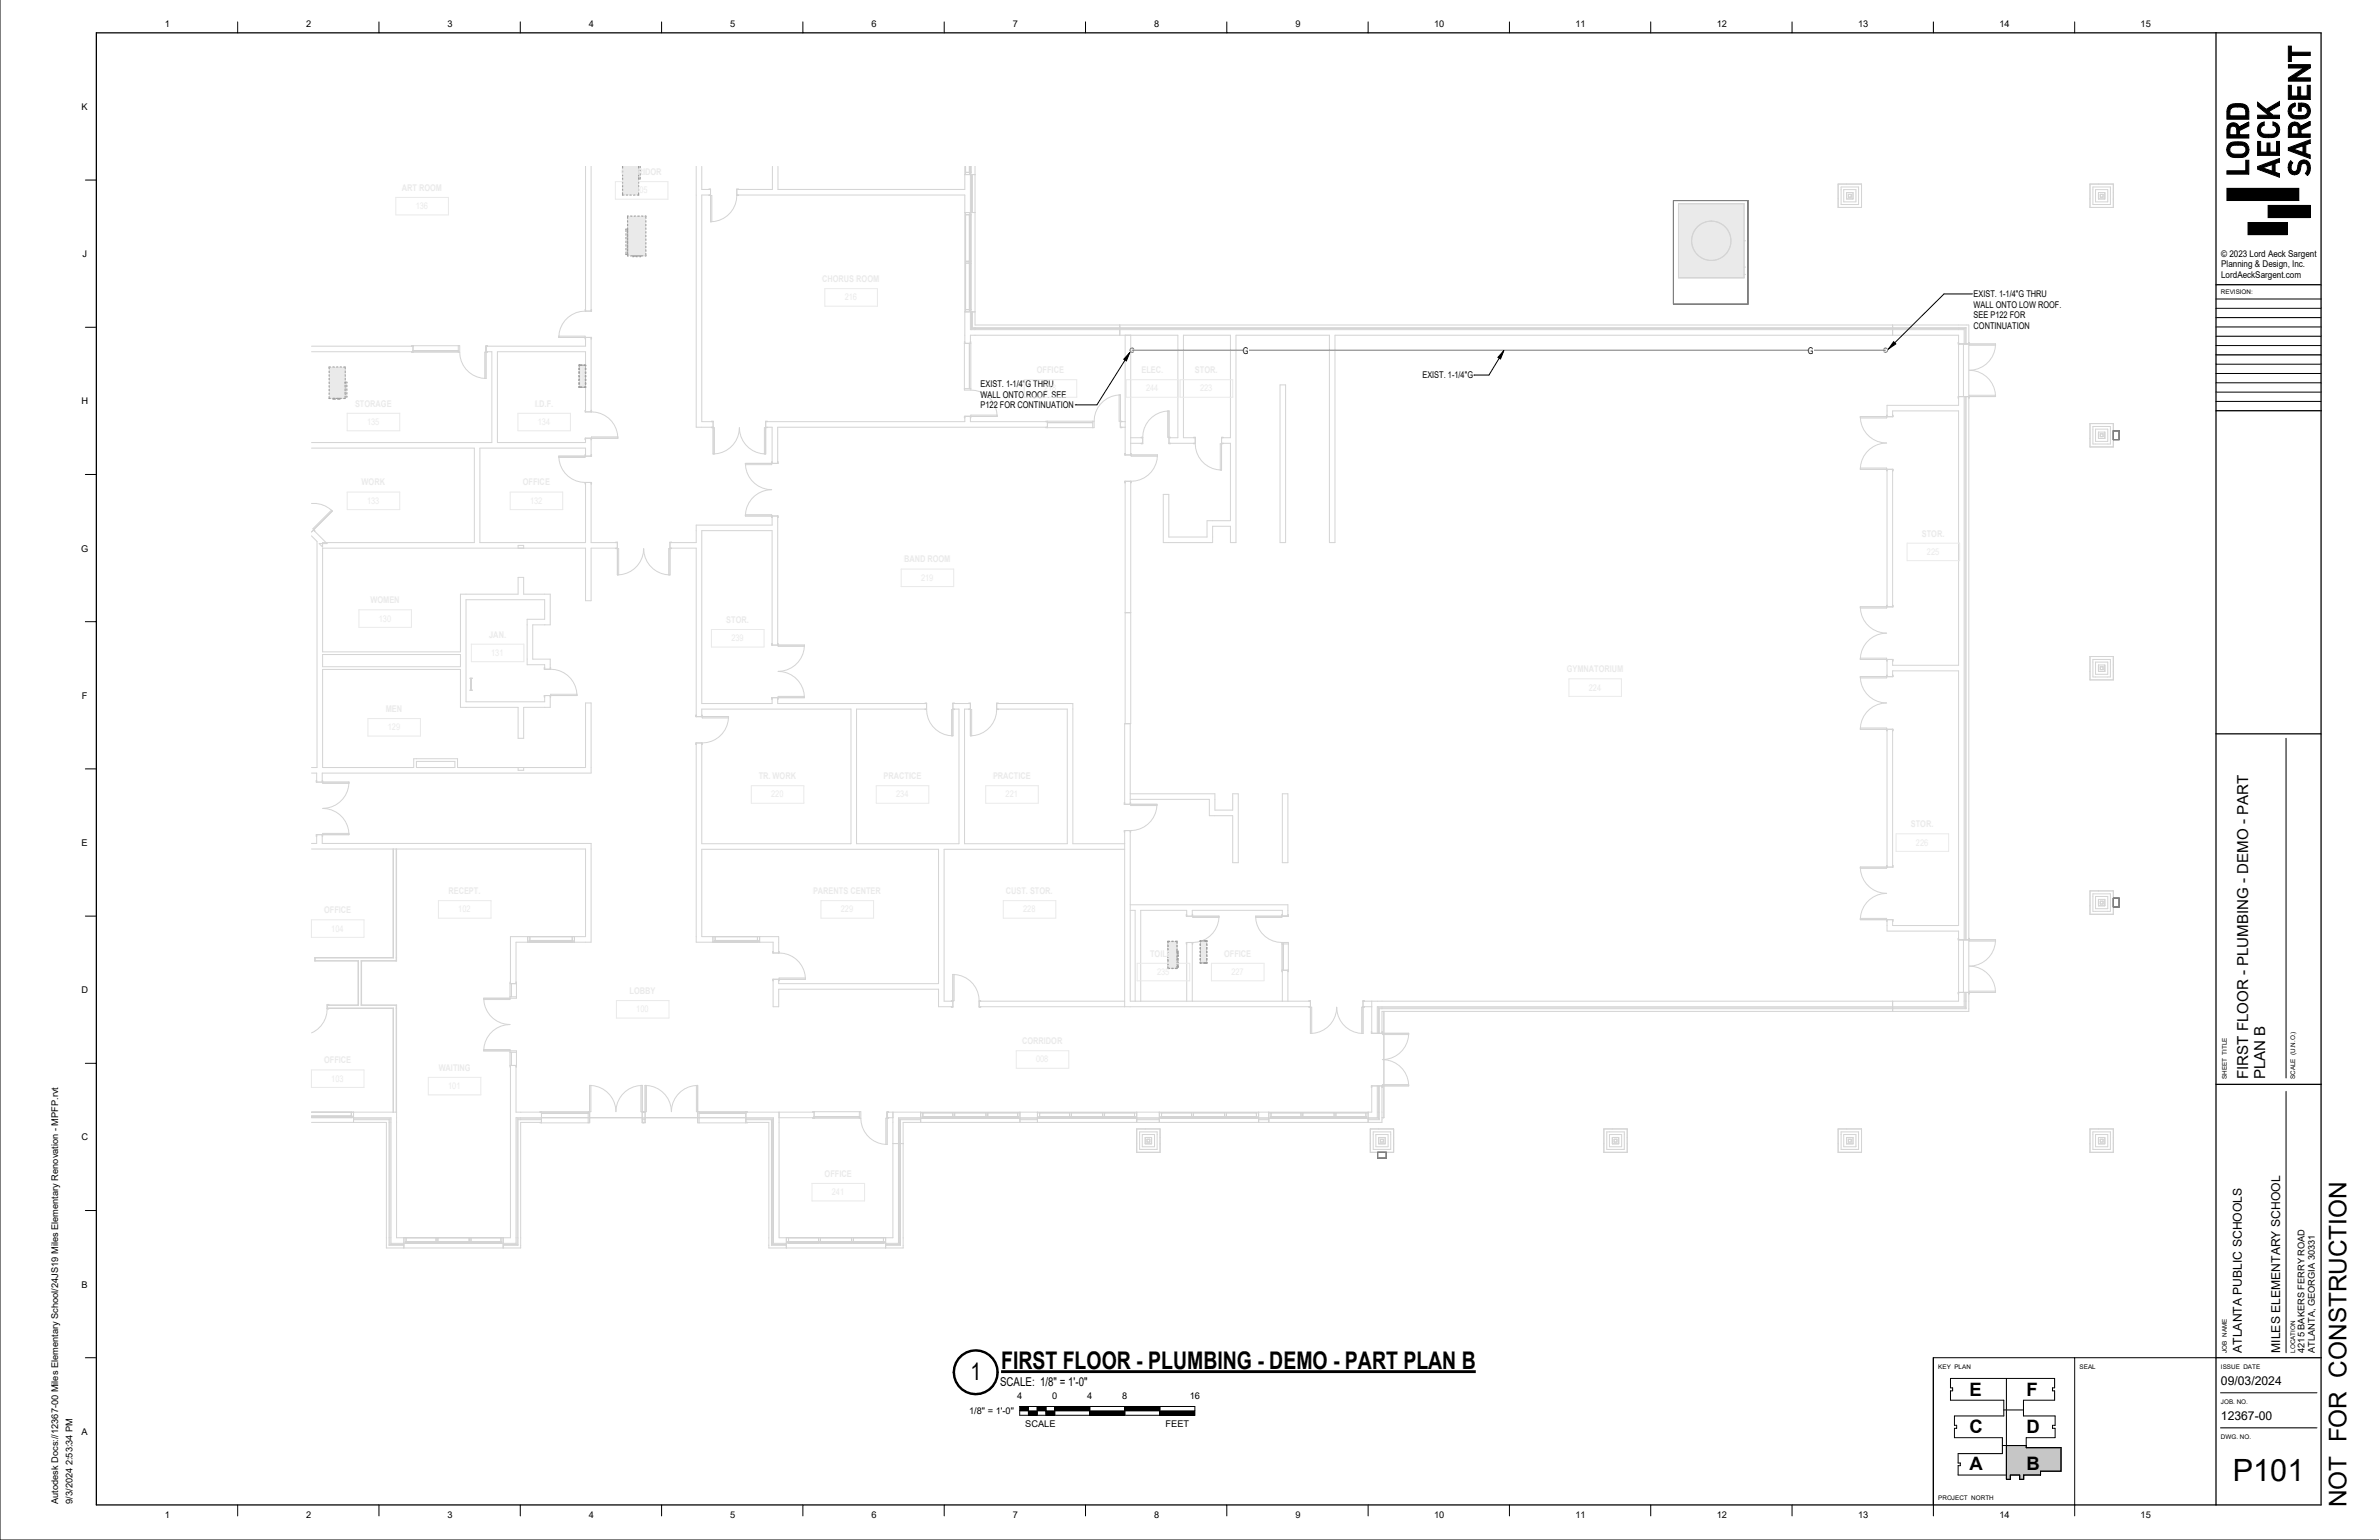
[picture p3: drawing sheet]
<svg xmlns="http://www.w3.org/2000/svg" width="864mm" height="559mm" viewBox="0 0 864 559" stroke-linecap="round" stroke-linejoin="round" font-family="sans-serif">
<defs><g id="words">
<text font-size="11.1" x="810.5" y="537.5">P101</text>
<g font-size="8.8">
<text x="363.4" y="496.8">FIRST FLOOR - PLUMBING - DEMO - PART PLAN B</text>
<text x="352.3" y="500.9">1</text>
<text x="851.8" y="547" transform="rotate(-90 851.8 547)">NOT FOR CONSTRUCTION</text>
</g>
<g font-size="6.7">
<text x="714.9" y="506.6">E</text>
<text x="735.7" y="506.6">F</text>
<text x="714.9" y="520">C</text>
<text x="735.7" y="520">D</text>
<text x="714.9" y="533.4">A</text>
<text x="735.7" y="533.4">B</text>
</g>
<g font-size="5.5">
<text x="816.2" y="391.6" transform="rotate(-90 816.2 391.6)">FIRST FLOOR - PLUMBING - DEMO - PART</text>
<text x="822.3" y="391.6" transform="rotate(-90 822.3 391.6)">PLAN B</text>
</g>
<g font-size="4.4">
<text x="813.9" y="490.9" transform="rotate(-90 813.9 490.9)">ATLANTA PUBLIC SCHOOLS</text>
<text x="827.7" y="490.9" transform="rotate(-90 827.7 490.9)">MILES ELEMENTARY SCHOOL</text>
<text x="363" y="502.9">SCALE: 1/8&quot; = 1'-0&quot;</text>
<text x="806.2" y="502.6">09/03/2024</text>
<text x="806.2" y="515.3">12367-00</text>
</g>
<g font-size="3.4">
<text x="59.8" y="9.8">1</text>
<text x="111.1" y="9.8">2</text>
<text x="162.4" y="9.8">3</text>
<text x="213.7" y="9.8">4</text>
<text x="265" y="9.8">5</text>
<text x="316.3" y="9.8">6</text>
<text x="367.6" y="9.8">7</text>
<text x="418.9" y="9.8">8</text>
<text x="470.2" y="9.8">9</text>
<text x="520.6" y="9.8">10</text>
<text x="571.9" y="9.8">11</text>
<text x="623.2" y="9.8">12</text>
<text x="674.5" y="9.8">13</text>
<text x="725.8" y="9.8">14</text>
<text x="777.1" y="9.8">15</text>
<text x="29.6" y="39.9">K</text>
<text x="29.9" y="93.3">J</text>
<text x="806.3" y="93.1">© 2023 Lord Aeck Sargent</text>
<text x="806.3" y="96.9">Planning &amp; Design, Inc.</text>
<text x="806.3" y="100.8">LordAeckSargent.com</text>
<text x="716.4" y="107.8">EXIST. 1-1/4&quot;G THRU</text>
<text x="716.4" y="111.7">WALL ONTO LOW ROOF.</text>
<text x="716.4" y="115.5">SEE P122 FOR</text>
<text x="716.4" y="119.4">CONTINUATION</text>
<text x="451.2" y="128.3">G</text>
<text x="656.2" y="128.3">G</text>
<text x="516.3" y="137.3">EXIST. 1-1/4&quot;G</text>
<text x="355.9" y="140.4">EXIST. 1-1/4&quot;G THRU</text>
<text x="29.5" y="146.7">H</text>
<text x="355.9" y="144.3">WALL ONTO ROOF. SEE</text>
<text x="355.9" y="148.1">P122 FOR CONTINUATION</text>
<text x="29.4" y="200.1">G</text>
<text x="29.7" y="253.6">F</text>
<text x="29.6" y="307">E</text>
<text x="29.5" y="360.4">D</text>
<text x="29.5" y="413.8">C</text>
<text x="29.6" y="467.2">B</text>
<text x="836.5" y="490.9" transform="rotate(-90 836.5 490.9)">4215 BAKERS FERRY ROAD</text>
<text x="840.4" y="490.9" transform="rotate(-90 840.4 490.9)">ATLANTA, GEORGIA 30331</text>
<text x="369.2" y="507.6">4</text>
<text x="381.9" y="507.6">0</text>
<text x="394.6" y="507.6">4</text>
<text x="407.4" y="507.6">8</text>
<text x="431.9" y="507.6">16</text>
<text x="351.8" y="513.1">1/8&quot; = 1'-0&quot;</text>
<text x="29.6" y="520.6">A</text>
<text x="372.2" y="517.9">SCALE</text>
<text x="423.1" y="517.9">FEET</text>
<text x="21.1" y="545.7" transform="rotate(-90 21.1 545.7)">Autodesk Docs://12367-00 Miles Elementary School/24JS19 Miles Elementary Renovation - MPFP.rvt</text>
<text x="26.4" y="545.7" transform="rotate(-90 26.4 545.7)">9/3/2024 2:53:34 PM</text>
<text x="59.8" y="550.9">1</text>
<text x="111.1" y="550.9">2</text>
<text x="162.4" y="550.9">3</text>
<text x="213.7" y="550.9">4</text>
<text x="265" y="550.9">5</text>
<text x="316.3" y="550.9">6</text>
<text x="367.6" y="550.9">7</text>
<text x="418.9" y="550.9">8</text>
<text x="470.2" y="550.9">9</text>
<text x="520.6" y="550.9">10</text>
<text x="571.9" y="550.9">11</text>
<text x="623.2" y="550.9">12</text>
<text x="674.5" y="550.9">13</text>
<text x="725.8" y="550.9">14</text>
<text x="777.1" y="550.9">15</text>
</g>
<g font-size="3.4" fill="#eaeaea">
<text x="225.5" y="63.5">CORRIDOR</text>
<text x="230.6" y="70.2">005</text>
<text x="379" y="142">218</text>
<text x="417.5" y="347.1">TOILET</text>
<text x="420" y="353.8">235</text>
</g>
<g font-size="2.3">
<text x="806.2" y="106.8">REVISION:</text>
<text x="808.4" y="391.6" transform="rotate(-90 808.4 391.6)">SHEET TITLE</text>
<text x="833.1" y="391.6" transform="rotate(-90 833.1 391.6)">SCALE (U.N.O.)</text>
<text x="808.4" y="490.9" transform="rotate(-90 808.4 490.9)">JOB NAME</text>
<text x="833.1" y="490.9" transform="rotate(-90 833.1 490.9)">LOCATION</text>
<text x="703.6" y="496.6">KEY PLAN</text>
<text x="754.9" y="496.6">SEAL</text>
<text x="806.2" y="496.6">ISSUE DATE</text>
<text x="806.2" y="509.4">JOB. NO.</text>
<text x="806.2" y="522">DWG. NO.</text>
<text x="703.6" y="544.1">PROJECT NORTH</text>
</g>
</g></defs>
<g fill="#eaeaea">
<path d="M226 60.3h5.8v10.5h-5.8z"/>
<path d="M231.8 60.3h.6v4.6h-.6z"/>
<path d="M227.8 78.4h6.7v14.5h-6.7z"/>
</g>
<path d="M229.8 93h2.7" fill="none" stroke="#eaeaea" stroke-width=".36"/>
<g fill="#eaeaea">
<path d="M227.2 83.2h.6v9.1h-.6z"/>
<path d="M119.5 133.2h5.8v11.4h-5.8z"/>
</g>
<path d="M120.9 144.7h2.4" fill="none" stroke="#eaeaea" stroke-width=".36"/>
<g fill="#eaeaea">
<path d="M125.3 138.7h.6v5.3h-.6z"/>
<path d="M210.2 132.5h.8v8h-.8z"/>
<path d="M211 132.5h1.6v8h-1.6z"/>
<path d="M437.3 341.4h.8v8h-.8z"/>
<path d="M435.7 341.4h1.6v8h-1.6z"/>
<path d="M423.9 341.6h3.4v9.8h-3.4z"/>
<path d="M609.3 73.9v26.9h23.8v-26.9zM614.1 87.4a7.1 7.1 0 0 1 14.3 0 7.1 7.1 0 0 1-14.3 0z"/>
<circle cx="621.2" cy="87.4" r="7.1"/>
</g>
<path d="M427.5 345.2v5.8" fill="none" stroke="#eaeaea" stroke-width=".36"/>
<g fill="none" stroke="#d4d4d4" stroke-width=".36">
<path d="M212.6 60.3v52.6M214.6 60.3v52.6M252.7 60.3v94.7h6.2M254.8 60.3v8.4h3.1M257.4 68.7l.5-.1v11.9M257.4 70.8l1 .1v9.6h-.5M257.9 70.8h-3.1v82.2h4.1M267.5 70.9a9.5 9.5 0 0 1-9.6 9.6M267.5 70.8h82.7v53.8M268 68.7l-.5-.1v2.3M268 70.8l-.5 .1M280.4 60.3v8.4h-12.9"/>
<path d="M282.4 60.3v8.4h67.8v-8.4M350.2 77.1h3.7M350.2 63.3h3.7M350.5 62.6h1.5M350.5 60.3v3M350.5 77.1v36.1M350.5 77.9h1.5M351.9 60.3v2.5h.4v-2.5M351.9 77.7h.4v17.4h-.4zM352.2 60.3v2.5M352.2 77.7v17.4M352.2 62.6h.3"/>
<path d="M352.2 77.9h.3M352.3 63.3v13.8M352.5 60.3v3M352.5 77.1v36.1M352.7 63.3v13.8M353 63.3v13.8M353.9 60.3v57.6h360.8v249.1h-213v7.9M609.3 73.9h23.8v26.9h-23.8zM667.3 66.8h8.4v8.5h-8.4zM668.3 67.8h6.4v6.4h-6.4zM669.3 68.8h4.4v4.4h-4.4zM670.3 69.9h2.4v2.3h-2.4z"/>
<path d="M671 70.5h1v1.1h-1zM671 70.5v1h1M758.7 66.8h8.5v8.5h-8.5zM759.7 67.8h6.4v6.4h-6.4zM760.7 68.8h4.4v4.4h-4.4zM761.8 69.9h2.3v2.3h-2.3zM762.4 70.5h1v1.1h-1zM762.4 71.5h1M350.5 94.8h1.5M350.5 95.5h1.5M351.9 95.2h.4v17.4h-.4zM352.2 95.2v17.4"/>
<path d="M352.2 94.8h.3M352.2 95.5h.3M633.1 99.6h.6M633.1 96.9h.6M633.1 87.4h.6M212.4 112.9a9.5 9.5 0 0 0-9.5 9.5M212.6 112.4l-.2 .5M214.6 112.4l.1 .5h-2.3M350.2 113.2h3.7M350.5 112.4h1.5M352.2 112.4h.3M352.3 113.2v6.4h360.7v5.2"/>
<path d="M352.7 113.2v6h360.7v5.6M353 113.2v5.7h360.7v5.9M406.5 117.9v3.7M687 117.9v3.7M113.1 127.6h36.8M113.1 125.6h36.8M149.4 125.6l17.5-.2v2.4M149.4 127.6l17.5 .2M149.9 125.4v2.4M149.9 127.3h16.5M166.4 125.4v2.4M166.9 127.8a9.5 9.5 0 0 0 9.5 9.5"/>
<path d="M176.4 127.6h2.1v33h-65.4M177 125.6l-.6-.2v11.9M177 127.6l-1 .2v9.5h.4M202.9 122.4h11.8l-.1 .6M202.9 122.4v-.4h9.5l.2 1M212.6 122.4v3.2h-36.2M214.6 122.4v27.1M350.1 124.6h2.3M350.2 124.1l-.1 17.4h2.3M351.9 124.6v16.4M352.3 124.6v-3h75.3v37.2h-3.2M352.3 124.1l.1 17.4"/>
<path d="M408.4 121.6v43.5M410.5 121.6v43.5M464.7 139.7h2v57.2h-2zM711 124.3l-.2 .5h13.6M712.7 124.8v19.1M714.7 124.3l.2 1h9.5v-.5M724.4 124.8a9.5 9.5 0 0 1-9.5 9.6 9.5 9.5 0 0 1 9.5 9.5M212.6 149.5v-21.9h-32v33h32v-1.6M212.6 148.9l-.2 .6h2.3M214.6 159v6.5M214.6 148.9l.1 .6M214.7 149.5a9.5 9.5 0 0 1 9.6 9.5"/>
<path d="M224.3 159h-11.9l.2 .5M224.3 159v-.5h-9.6l-.1 1M258.3 153l.6-.2v11.9M258.3 155l1 .2v9.5h-.4M277.9 155h2.4v13.1M278.5 153l-.6-.2v11.9M278.5 155l-1 .2v9.5h.4M350.1 141h2.3M350.2 151.1v1.9h-72.3M352.3 151.1v1.9h27.9M352.4 141.5a9.5 9.5 0 0 1 9.6 9.6M362 151.1h-11.9l.1 .5"/>
<path d="M362 151.1v-.5h-9.6l-.1 1M380.2 155h-97.9v13.1M380.2 152.8v2.4M380.2 153.4h16.4M380.2 153.3h16.4M396.6 152.8v2.4M397.2 152.8l-17.5 .2M397.2 152.8v2.4l-17.5-.2M406.7 143.3a9.5 9.5 0 0 0-9.5 9.5M406.7 155h1.7M406.7 153h1.7M406.7 143.3v11.9l.5-.2"/>
<path d="M406.7 143.3h-.4v9.5l.9 .2M410.5 158.8h4.3M414.8 158.7v2.3l-.5-.1M414.8 158.7l-.5 .1M424.4 149.1a9.5 9.5 0 0 0-9.6 9.6M424.4 149.1h-.5v9.6l1 .1M424.4 149.1v11.9l.5-.1M433.4 158.8l.5-.1v2.3M433.9 158.8h-4.3v-37.2h17.1v37.2h-3.3M444 158.8l-.6-.1v11.9M675.3 151.2a9.5 9.5 0 0 0 9.6 9.6 9.5 9.5 0 0 0-9.6 9.5M685 151.2v-4.1h26v-25.5h-226.4v75.3h-2v-75.3h-33.9v75.3h-2v-5.9h-6.5v5.9h-17.9v-17.5h2v15.5h13.9v-6h8.5v-28h-3.3"/>
<path d="M685 150.7l-.1 1h-9.6v-.5M687 151.2v-2.1h24v92.3h-24v-2.1M687 150.7l.2 .5h-11.9M713 143.9v197.1M713.4 143.9v197.1M713.7 143.9v197.1M724.4 143.9h-13.6l.2 .5M724.4 143.9v-.5h-9.5l-.2 1M758.7 153.7h8.5v8.5h-8.5zM759.7 154.8h6.4v6.3h-6.4zM760.7 155.7h4.4v4.5h-4.4zM761.8 156.8h2.3v2.3h-2.3z"/>
<path d="M762.4 157.4h1v1.1h-1zM762.4 157.5h1M113.1 162.6h59.1v34.3h-55.1v1.6l-1.2-1.2h2.8l-4.9-5M202.9 165.5a9.5 9.5 0 0 0 9.5 9.6M212.4 175.1h2.3l-.1 .5M212.4 175.1l.2 .5M212.6 165.5v-2.9h-38.4v34.3h38.4v-21.8M212.6 165l-.2 1h-9.5v-.5M214.6 175.1v21.8h9.5M214.6 165l.1 .5h-11.8M258.9 164.7a9.5 9.5 0 0 0 9.5-9.5 9.5 9.5 0 0 0 9.5 9.5M270.6 168.1a9.5 9.5 0 0 0 9.5 9.6 9.5 9.5 0 0 0-9.5 9.5"/>
<path d="M280.3 167.6l-.2 1h-9.5v-.5M282.3 167.6l.2 .5h-11.9M408.4 174.6v88M408.4 164.6l-.1 .5h11.9M410.5 174.6v88h-2.2v29.2M410.5 164.6l.1 1h9.6v-.5M410.5 160.9h4.3M410.6 174.6h-2.3l.1 .6M410.6 174.6l-.1 .6M420.2 165.1a9.5 9.5 0 0 1-9.6 9.5M424.4 160.9h9.5M433.4 160.9l.5 .1"/>
<path d="M433.9 161a9.5 9.5 0 0 0 9.5 9.6M444 160.9l-1 .1v9.6h.4M675.3 170.3h11.9l-.2 .5M675.3 170.3v-.5h9.6l.1 1M685 170.3v49.9M685 170.3h2M687 170.3v49.9M113.1 182.7a9.5 9.5 0 0 1 7.6 2.7M113.1 194.4l2 2.1v82h-2M120.7 185.4l-7.6 7.6M120.7 185.4l-.4-.3-6.7 6.8 .6 .8M188.1 198.9v-1h2v1"/>
<path d="M223.6 196.9l.5-.2v11.9M223.6 198.9l1 .2v9.5h-.5M224.1 196.9v2M224.1 198.9h-9.5v19.1h-2v-19.1h-95.5v37.6h50v-20.9h21v-6.1h2v6.1h9.6v11.1h-6.3v12.5h6.3v3.6M243.2 198.9h9.5v61.1M243.7 196.9l-.5-.2v11.9M243.7 198.9l-1 .2v9.5h.5M270.6 187.2h11.9l-.2 .6M270.6 187.2v-.4h9.5l.2 1M280.3 187.2v3.3h-27.6v6.4h-9.5M282.3 187.2v46.9M224.1 208.6a9.5 9.5 0 0 0 9.6-9.5 9.5 9.5 0 0 0 9.5 9.5"/>
<path d="M685 219.7l-.1 1h-9.6v-.5M687 219.7l.2 .5h-11.9M117.1 237.5h50v4.4h-50zM280.3 234.1v-41.6h-25.5v62.8h25.5v-2.1M280.3 233.6l-.2 .5h11.9M282.3 233.6l.2 .9h9.5v-.4M292 234.1a9.5 9.5 0 0 1-9.5 9.5 9.5 9.5 0 0 1 9.5 9.6M408.4 222.3h2.1M675.3 220.2a9.5 9.5 0 0 0 9.6 9.5 9.5 9.5 0 0 0-9.6 9.6M675.3 239.3h11.9l-.2 .5M675.3 239.3v-.5h9.6l.1 1M685 239.3v6.2"/>
<path d="M758.7 238.2h8.5v8.5h-8.5zM759.7 239.3h6.4v6.3h-6.4zM170.6 246.1l.8 .1zM170.6 250.4l.8 .1zM170.9 246.2v4.2M171.1 246.2v4.2M197.7 242.8v-1.6h-6.3v-16.5h6.3v-7.1h-28.5v37h28.5v-2.2M197.7 242.3l-.1 .5h2.3M199.7 252.4v4.3h-9.6v11.2h-2v-11.2h-21v-13.8h-50v35.6h33.1v-3.2h15.9v3.2h46.5v-23.4h2v25.4h-97.6v3.3M199.7 242.3l.2 .5M199.9 242.8a9.5 9.5 0 0 1 9.5 9.6M209.4 252.4h-11.8l.1 .5"/>
<path d="M209.4 252.4v-.5h-9.5l-.2 1M252.7 259.5l-.1 .5h11.9M254.8 259.5l.1 1h9.6v-.5M282.3 253.2v2.1h54.1M292 253.2h-11.9l.2 .5M292 253.2v-.5h-9.5l-.2 1M335.8 255.3l.6-.2v2.4M335.8 257.3l.6 .2M336.4 257.5a9.5 9.5 0 0 0 9.5 9.5M336.4 257.3h-25.5v48.9h37.2v-48.9h-2.2M345.9 255.3h6.4M346.4 255.3l-.5-.2v11.9"/>
<path d="M346.4 257.3l-1 .2v9.5h.5M351.7 255.3l.6-.2v11.9M351.7 257.3l1 .2v9.5h-.4M352.3 255.3v2M352.3 257.3h-2.2v48.9h37.3v-48.9h-25.6M361.8 257.5a9.5 9.5 0 0 1-9.5 9.5M361.8 255.3h27.7v50.9h18.8M362.3 255.3l-.5-.2v2.4M362.3 257.3l-.5 .2M675.3 245.5a9.5 9.5 0 0 0 9.6 9.6 9.5 9.5 0 0 0-9.6 9.5M685 245l-.1 1h-9.6v-.5M687 245.5v-2.1h24v92.4h-24v-2.1"/>
<path d="M687 245l.2 .5h-11.9M760.7 240.2h4.4v4.5h-4.4zM761.8 241.3h2.3v2.3h-2.3zM762.4 241.9h1v1.1h-1zM762.4 242.9h1M151.2 276.3h13.9v2.2h-13.9zM188.1 278.5v1h2v-1M252.7 269.6v72.3h28v3.9M254.8 260v-2.7h54.1v48.9h-54.1v-36.6M254.9 269.6h-2.3l.1 .5M254.9 269.6l-.1 .5M264.5 260a9.5 9.5 0 0 1-9.6 9.6"/>
<path d="M410.3 262.6v29.2M675.3 264.6h11.9l-.2 .5M675.3 264.6v-.4h9.6l.1 .9M685 264.6v50M687 264.6v50M113.1 280.5h1.9v3.3M115 283.3l-.2 .5h11.9M117 283.3l.1 1h9.6v-.5M126.7 283.8a9.5 9.5 0 0 1-9.6 9.5 9.5 9.5 0 0 1 9.6 9.6M408.3 291.3l-.2 .5h11.9M410.3 291.3l.2 1h9.5v-.5M410.3 288h30.7v6h6.5v-6h2v25h-2v-17h-8.5v-5.9h-28.7"/>
<path d="M420 291.8a9.5 9.5 0 0 1-9.5 9.6M465.5 288h2v25h-2zM113.1 308.1h99.5v31.8h-27.3v17M115 302.9v3.2h-1.9M117 302.9v3.2h97.6v35.8h-27.3v15M126.7 302.9h-11.9l.2 .5M126.7 302.9v-.5h-9.6l-.1 1M142.7 308.1v39.4h-28.4v1.2h15.7v15.9h-11.2M142.8 308.1v39.5h-28.4v1h15.7v16.2h-11.3M143.8 308.1v40.5h-12.7v16.2h12.7v38.8M144 308.1v40.6h-12.8v15.9h12.8v84.5h41.3v-62.5M408.3 308.2h-65.6v55.1h3.2"/>
<path d="M408.3 301.4v63.9M410.3 301.4v61.9h65.4M410.5 301.4l-.2 .5M410.5 301.4h-2.4l.2 .5M675.3 314.6a9.5 9.5 0 0 0 9.6 9.6 9.5 9.5 0 0 0-9.6 9.5M685 314.1l-.1 1h-9.6v-.5M687 314.1l.2 .5h-11.9M191.6 339.9v2M192.4 339.9v1.4M207.7 339.9v1.4M208.5 339.9v2M258.8 339.9v2"/>
<path d="M259.6 339.9v1.4M275 339.9v1.4M275.8 339.9v2M410.3 330.3h1.8v33M410.3 328.3h57.2v4.1M430.8 332.4v-2.1h-16.7v33M430.8 331.9l-.2 .5h11.9M432.8 331.9l.2 1h9.5v-.5M432.8 332.4v-2.1h32.7v2.1M442.5 332.4a9.5 9.5 0 0 1-9.5 9.6M455.8 332.4a9.5 9.5 0 0 0 9.5 9.6M465.5 331.9l-.2 1h-9.5v-.5"/>
<path d="M467.5 331.9l.2 .5h-11.9M675.3 333.7h11.9l-.2 .5M675.3 333.7v-.5h9.6l.1 1M685 333.7v4.1h26v25.5h-216.2M758.7 323.3h8.5v8.5h-8.5zM759.7 324.3h6.4v6.4h-6.4zM760.7 325.3h4.4v4.4h-4.4zM761.8 326.4h2.3v2.3h-2.3zM762.4 327h1v1h-1zM762.4 328h1M762.4 327h1M185.1 356.9h2.4"/>
<path d="M185.3 356.4l-.2 6.3h-9.5v-.5M185.6 356.9v4.8M185.7 356.9v4.8M187.3 356.4l.2 5.8h-11.9M192.1 341.6h15.9M192.1 341.3h15.9v.4h-15.9zM192.1 341.3h15.9M192.4 341.6v.3M207.7 341.6v.3M259.3 341.3h15.9v.4h-15.9zM259.3 341.6h15.9M259.3 341.3h15.9"/>
<path d="M259.6 341.6v.3M275 341.6v.3M280.7 355.3v10h2v-6.4h58v6.4h5.2M280.7 345.3l-.2 .5h2.3M280.7 355.3h2M282.7 345.8v-5.9h-27.9v-31.7h85.9v48.7h-58v-1.6M282.7 345.3l.1 .5M282.8 345.8a9.5 9.5 0 0 1 9.6 9.5M292.4 355.3h-11.9l.2 .6M292.4 355.3v-.4h-9.6l-.1 1M345.9 353.6a9.5 9.5 0 0 1 9.5 9.5M345.9 353.6v11.9l-.5-.2"/>
<path d="M345.9 353.6h.5v9.5l-1 .2M430.8 342v21.3M432.8 342v21.3M433 342l-.2 .5M433 342h-2.4l.2 .5M465.3 352.1h2.4M465.3 342h2.4l-.2 10.6M465.3 342.5h2.4M465.3 342l.2 10.6M465.5 352.1v11.2M465.8 342.5v9.6M467.5 352.1v11.2"/>
<path d="M711 340.5l-.2 .5h13.6M712.7 341v19.1M714.7 340.5l.2 1h9.5v-.5M724.4 341a9.5 9.5 0 0 1-9.5 9.6 9.5 9.5 0 0 1 9.5 9.5M118.8 366.1a9.4 9.4 0 0 1-5.7 8.7M118.8 365.9h23.9v37.7M118.8 365.8h24v37.8M119.3 364.6l-.5-.1v1.6M119.3 365.9l-.5 .2M175.6 362.2a9.5 9.5 0 0 0 9.5 9.6 9.5 9.5 0 0 0-9.5 9.5M185.1 361.7h2.4M355.4 363.3h52.9"/>
<path d="M355.4 365.3h120.3M355.4 363.1v2.4l.6-.2M355.4 363.1l.6 .2M475.2 363.3l.5-.2v11.9M475.2 365.3l1 .2v9.5h-.5M475.7 375a9.5 9.5 0 0 0 9.5-9.5 9.5 9.5 0 0 0 9.6 9.5M494.8 365.3h3.2M495.3 363.3l-.5-.2v11.9M495.3 365.3l-1 .2v9.5h.5M498 363.3v11.6M498 374.4l-.2 .5h13.6M501.7 374.4l.1 1h9.6v-.5"/>
<path d="M502.4 367v38.6h-.7M511.4 374.9a9.5 9.5 0 0 1-9.6 9.6 9.5 9.5 0 0 1 9.6 9.5M687 363.3v3.7M713 360.1v5.2h-213v9.6M713.4 360.1v5.6h-213v9.2M713.7 360.1v5.9h-213v8.9M724.4 360.1h-13.6l.2 .5M724.4 360.1v-.5h-9.5l-.2 1M175.6 381.3h11.9l-.2 5.8M175.6 381.3v-.5h9.5l.2 6.3M185.1 386.6h2.4M185.1 381.8h2.4"/>
<path d="M185.6 381.8v4.8M185.7 381.8v4.8M187.3 386.6v17h9.3M214 393.9a9.5 9.5 0 0 1 9.6 9.5 9.5 9.5 0 0 1 9.5-9.5M214 393.9h.5v9.5l-18.5 .2M214 393.9v13.5l-18-.1M233.1 393.9v13.5h1.1v-13.5M233.1 393.9h-.4v9.5h1.9v-9.5h-.4M234.2 393.9a9.5 9.5 0 0 1 9.5 9.5 9.5 9.5 0 0 1 9.6-9.5M253.3 393.9h-.5v9.5l18.5 .2M253.3 393.9v13.5l18-.1M498 394v9.6h-176"/>
<path d="M500 394v11.6h-3.4M500.4 394v12h-3.8M500.7 394v12.3h-4.1M501.7 394v13.3h-173.9v45.5h-48.7v-45.5h-8.3M511.4 394h-13.6l.2 .5M511.4 394v-.4h-9.6l-.1 .9M113.1 405.5l28.8 .1v45.6h45.4v-45.6h93.5v45.6h45.4v-45.6h8M113.1 403.6h30.9M113.1 407.3h27.2v45.5h48.7v-45.5h7.6M113.1 405.3h14.7M113.1 404.9h14.7v.4h-14.7M113.1 405h14.7"/>
<path d="M127.5 403.6v1.4M127.5 405.3v.2M128.3 406.3h12.9v45.6h5.4M128.3 406h13.2v45.5h5.1M128.3 403.6v3.7M196.6 406.3h-8.6v45.6h-5.3M196.6 406h-8.9v45.5h-5M196.6 403.4v4M196.6 403.9h16.9M213.5 403.4v4M233.1 403.6h1.1M233.1 407.3h1.1"/>
<path d="M233.1 406.3h1.1M233.1 406h1.1M233.7 403.4v.2M233.7 407.3v.1M253.8 403.9h17M253.8 403.4v4M270.8 403.6h24.7M270.8 406.3h9.3v45.6h5.4M270.8 406h9.6v45.5h5.1M270.8 403.4v4M282.8 405.6h12.7M282.8 403.6v45.5h41.3v-45.5"/>
<path d="M295 403.6l17.5-.2v2.3M295 405.6l17.5 .1M295.5 405.3h16.5M295.5 405.2h16.5M295.5 403.4v2.3M312 403.4v2.3M312.5 405.7a9.5 9.5 0 0 0 9.5 9.6M322 405.6h2.1M322.6 405.6l-1 .1v9.6h.4M322.6 403.6l-.6-.2v11.9M324.1 415h3.7M334.2 403.6v3.7"/>
<path d="M334.2 406.3h-7.3v45.6h-5.4M334.2 406h-7.6v45.5h-5.1M334.2 405.8h36M334.2 403.8h36M334.8 405.2h11.3v.3l-11.3 .1zM334.8 405.3h11.3M335 403.8v1.5M335 405.5v.3M345.9 403.8v1.5M345.9 405.5v.3M346.3 405.2h11.8v.3l-11.8 .1zM346.3 405.3h11.8"/>
<path d="M346.6 403.8v1.5M346.6 405.5v.3M357.9 403.8v1.5M357.9 405.5v.3M358.3 405.2h11.4v.3l-11.4 .1zM358.3 405.3h11.4M358.6 403.8v1.5M358.6 405.5v.3M369.4 403.8v1.5M369.4 405.5v.3M370.2 405.6h6.4M370.2 403.6v3.7"/>
<path d="M370.2 406.3h6.4M370.2 406h6.4M376.6 403.6v3.7M376.6 405.8h36M376.6 403.8h36M377.1 405.2h11.4v.3l-11.4 .1zM377.1 405.3h11.4M377.4 403.8v1.5M377.4 405.5v.3M388.3 403.8v1.5M388.3 405.5v.3M388.7 405.2h11.8v.3l-11.8 .1z"/>
<path d="M388.7 405.3h11.8M388.9 403.8v1.5M388.9 405.5v.3M400.3 403.8v1.5M400.3 405.5v.3M400.7 405.2h11.4v.3l-11.4 .1zM400.7 405.3h11.4M401 403.8v1.5M401 405.5v.3M411.8 403.8v1.5M411.8 405.5v.3M412.6 405.6h8.3"/>
<path d="M412.6 403.6v3.7M412.6 409.7h8.5v8.4h-8.5zM412.6 406.3h8.3M412.6 406h8.3M413.7 410.7h6.4v6.4h-6.4zM414.7 411.7h4.4v4.4h-4.4zM415.7 412.7h2.3v2.4h-2.3zM416.3 413.4h1.1v1h-1.1zM416.4 414.4h1M420.9 403.6v3.7M420.9 405.8h36M420.9 403.8h36"/>
<path d="M421.4 405.2h11.4v.3l-11.4 .1zM421.4 405.3h11.4M421.6 403.8v1.5M421.6 405.5v.3M432.5 403.8v1.5M432.5 405.5v.3M432.9 405.2h11.9v.3l-11.9 .1zM432.9 405.3h11.9M433.2 403.8v1.5M433.2 405.5v.3M444.5 403.8v1.5M444.5 405.5v.3"/>
<path d="M445 405.2h11.3v.3l-11.3 .1zM445 405.3h11.3M445.2 403.8v1.5M445.2 405.5v.3M456.1 403.8v1.5M456.1 405.5v.3M456.9 405.6h3.7M456.9 403.6v3.7M456.9 406.3h3.7M456.9 406h3.7M460.6 403.6v3.7M460.6 405.8h36"/>
<path d="M460.6 403.8h36M461.1 405.2h11.4v.3l-11.4 .1zM461.1 405.3h11.4M461.4 403.8v1.5M461.4 405.5v.3M472.3 403.8v1.5M472.3 405.5v.3M472.7 405.2h11.8v.3l-11.8 .1zM472.7 405.3h11.8M472.9 403.8v1.5M472.9 405.5v.3M484.3 403.8v1.5"/>
<path d="M484.3 405.5v.3M484.7 405.2h11.4v.3l-11.4 .1zM484.7 405.3h11.4M485 403.8v1.5M485 405.5v.3M495.8 403.8v1.5M495.8 405.5v.3M496.6 403.6v3.7M497.4 409.7h8.5v8.4h-8.5zM498.5 410.7h6.3v6.4h-6.3zM499.4 411.7h4.5v4.4h-4.5zM500.5 412.7h2.3v2.4h-2.3z"/>
<path d="M501.1 413.4h1.1v1h-1.1zM501.2 413.4v1h.9v-1M582.2 409.7h8.5v8.4h-8.5zM583.3 410.7h6.3v6.4h-6.3zM584.2 411.7h4.5v4.4h-4.5zM585.3 412.7h2.3v2.4h-2.3zM585.9 413.4h1.1v1h-1.1zM586 413.4v1h.9v-1M667.3 409.7h8.4v8.4h-8.4zM668.3 410.7h6.4v6.4h-6.4zM669.3 411.7h4.4v4.4h-4.4zM670.3 412.7h2.4v2.4h-2.4z"/>
<path d="M671 413.4h1v1h-1zM671 413.4v1h1M758.7 409.7h8.5v8.4h-8.5zM759.7 410.7h6.4v6.4h-6.4zM760.7 411.7h4.4v4.4h-4.4zM761.8 412.7h2.3v2.4h-2.3zM762.4 413.4h1v1h-1zM762.4 414.4h1M146.6 449.1v3.7M147.2 450.9h11.3M147.2 450.6h11.3M147.2 450.5h11.3v.4h-11.3z"/>
<path d="M147.4 449.1v1.5M147.4 450.9v.2M158.3 449.1v1.5M158.3 450.9v.2M158.7 450.9h11.9M158.7 450.6h11.9M158.7 450.5h11.9v.4h-11.9zM159 449.1v1.5M159 450.9v.2M170.3 449.1v1.5M170.3 450.9v.2M170.7 450.9h11.4"/>
<path d="M170.7 450.6h11.4M170.7 450.5h11.4v.4h-11.4zM171 449.1v1.5M171 450.9v.2M181.9 449.1v1.5M181.9 450.9v.2M182.7 449.1v3.7M285.5 449.1v3.7M286 450.9h11.4M286 450.5h11.4v.4h-11.4zM286 450.6h11.4M286.3 449.1v1.5"/>
<path d="M286.3 450.9v.2M297.1 449.1v1.5M297.1 450.9v.2M297.6 450.9h11.8M297.6 450.6h11.8M297.6 450.5h11.8v.4h-11.8zM297.8 449.1v1.5M297.8 450.9v.2M309.1 449.1v1.5M309.1 450.9v.2M309.6 450.9h11.3M309.6 450.6h11.3"/>
<path d="M309.6 450.5h11.3v.4h-11.3zM309.8 449.1v1.5M309.8 450.9v.2M320.7 449.1v1.5M320.7 450.9v.2M321.5 449.1v3.7"/>
<circle cx="621.2" cy="87.4" r="7.1"/>
</g>
<path d="M607.5 72.8h27v37.6h-27zM411 127.1h273.4M411.5 126.5a.79 .79 0 0 0-1.1 0 .79 .79 0 0 0 0 1.1 .79 .79 0 0 0 1.1 0M683.9 126.5a.79 .79 0 0 1 1.1 0 .79 .79 0 0 1 0 1.1 .79 .79 0 0 1-1.1 0M767.2 156.3h2.1v3.2h-2.1zM767.2 325.9h2.1v3.2h-2.1zM500.1 418.1h3.2v2.2h-3.2z" fill="none" stroke="#808080" stroke-width=".36"/>
<g fill="none" stroke="#aaa" stroke-width=".46">
<path d="M226 60.3v.9M226 62v.5M226 63.3v.5M226 64.6v.6M226 66v.5M226 67.3v.5M226 68.6v.5M226 69.9v.9h.5M227.3 70.8h.6M228.1 78.4h-.3v.9M228.7 70.8h.5M228.9 78.4h.5"/>
<path d="M230 70.8h.5M230.2 78.4h.5M231.5 78.4h.6M231.8 60.3v.9M231.8 61.7v.8M231.8 63v.8M231.8 64.3v.9M231.8 66v.5M231.8 67.3v.5M231.8 68.6v.5M231.8 69.9v.9h-.5M232.4 64.3v.6h-.6"/>
<path d="M232.4 60.3v.6M232.4 61.7v.5M232.4 63v.5M232.9 78.4h.5M234.2 78.4h.3v.9M227.2 84.8v.6M227.2 86.2v.5M227.2 87.5v.5M227.2 88.8v.5M227.2 90.1v.6M227.2 91.5v.8h.6M227.8 80.1v.5"/>
<path d="M227.8 81.4v.5M227.8 82.7v1.9M227.8 84.8v1.1M227.8 86.2v1M227.8 87.5v1M227.8 88.8v1.1M227.8 90.1v1.1M227.8 91.5v1.4h.3M227.8 83.2h-.6v.8M228.9 92.9h.5M230.1 92.9h-.3v.2h.3M230.2 92.9h.5"/>
<path d="M230.9 92.9h.5M230.9 93.1h.5M231.5 92.9h.6M232.2 92.9h.3v.2h-.3M232.9 92.9h.5M234.5 92v.9h-.3M234.5 80.1v.5M234.5 81.4v.5M234.5 82.7v.5M234.5 84v.6M234.5 85.4v.5M234.5 86.7v.5"/>
<path d="M234.5 88v.5M234.5 89.3v.6M234.5 90.7v.5M119.5 134.6v.6M119.5 136v.5M119.5 137.3v.5M119.5 138.6v.5M119.5 139.9v.6M120 133.2h-.5v.6M120.8 133.2h.5M122.1 133.2h.6M123.5 133.2h.5"/>
<path d="M124.8 133.2h.5v.6M125.3 134.6v.6M125.3 136v.5M125.3 137.3v.5M125.3 138.6v.5M125.3 139.8v.7M125.3 138.7h.6v.3M125.9 139.8v.5M210.2 133.6v.5M210.2 134.9v.5M210.2 136.2v.6M210.2 137.6v.5"/>
<path d="M210.2 138.9v.5M211.4 132.5h-1.2v.3M211.8 132.5h.8v.3M212.6 133.6v.5M212.6 134.9v.5M212.6 136.2v.6M212.6 137.6v.5M212.6 138.9v.5M119.5 141.3v.5M119.5 142.6v.5M119.5 143.9v.7h.5M120.8 144.6h.9"/>
<path d="M120.9 144.6v.2h.8M122.1 144.6h1.2v.2h-.8M123.5 144.6h.5M125.3 143.8v.8h-.5M125.3 141.1v.7M125.3 142.4v.7M125.9 143.8v.2h-.6M125.9 141.1v.5M125.9 142.4v.6M210.2 140.2v.3h1.2M212.6 140.2v.3h-.8M423.9 350.9v.5h.7"/>
<path d="M423.9 342.9v.6M423.9 344.2v.6M423.9 345.6v.5M423.9 346.9v.5M423.9 348.2v.6M423.9 349.5v.6M424.6 341.6h-.7v.5M425.4 341.6h.5M425.4 351.4h.5M426.7 341.6h.6v.7M427.3 342.9v.8M427.3 344.2v1.9"/>
<path d="M427.3 346.5v.9M427.3 347.8v1M427.3 349.1v1M427.3 350.5v.9h-.6M427.3 345.2h.3v.8M427.6 346.5v.6M427.6 347.8v.6M427.6 349.1v.6M427.6 350.2v.8h-.3M435.7 349.1v.3h.8M435.7 342.5v.5M435.7 343.8v.6"/>
<path d="M435.7 345.2v.5M435.7 346.5v.5M435.7 347.8v.5M436.5 341.4h-.8v.3M436.9 341.4h1.2v.3M438.1 349.1v.3h-1.2M438.1 342.5v.5M438.1 343.8v.6M438.1 345.2v.5M438.1 346.5v.5M438.1 347.8v.5"/>
</g>
<path d="M716 106.7h-10.3l-20.2 19.9M410.1 128l-1.2 2.9-1-.5zM410.1 128l-11.9 18.9h-7.9M687.4 124l.8 .8-2.7 1.8z" fill="none" stroke="#000" stroke-width=".36"/>
<path d="M410.1 128l-1.2 2.9-1-.5zM687.4 124l.8 .8-2.7 1.8z" fill="#000"/>
<g fill="#fff">
<path d="M451.2 125.2h2.1v3.8h-2.1z"/>
<path d="M656.2 125.2h2.2v3.8h-2.2z"/>
</g>
<g fill="none" stroke="#000" stroke-width=".36">
<path d="M0 -.1v558.9h863.6M86.3 7.9v4M137.6 7.9v4M188.9 7.9v4M240.2 7.9v4M291.5 7.9v4M342.8 7.9v4M394.1 7.9v4M445.3 7.9v4M496.6 7.9v4M547.9 7.9v4M599.2 7.9v4"/>
<path d="M650.5 7.9v4M701.8 7.9v4M753.1 7.9v4M830.7 16.7h1.1v2.2h6.8v1.2h-6.8v2.2h-1.1zM809.1 38.4a6.9 6.9 0 0 1 6.5 0 5.5 5.5 0 0 1 .7 4.9h-7.9a5.5 5.5 0 0 1 .7-4.9zM810 39.2l.6-.3 1.7-.1a2.19 2.19 0 0 1 2.9 1.8v1.4h-5.7l.1-2.2zM819.5 37.1l3.2 2.6 4.8-2.9v1.4l-3.9 2.3 1.6 1.3h2.3v1.2h-8v-1.2h4l-4-3.2zM830.7 31h1.1v3.8h2.3v-3.3h1.1v3.3h2.3v-3.8h1.1v5h-7.9zM830.7 23.5h8v1.1l-5.6 3.6h5.6v1.2h-8v-1.1l5.6-3.6h-5.6zM833.1 37.4a2.88 2.88 0 0 0-2.5 3.1 2.88 2.88 0 0 0 3 2.7h1.1a3.1 3.1 0 0 0 3.3-1 3.1 3.1 0 0 0 .3-3.4 2.79 2.79 0 0 0-2.7-1.4h-1.3v2.9h1.1v-1.7a1.73 1.73 0 0 1 2.2 1.6 1.73 1.73 0 0 1-2.1 1.7h-1.7a1.7 1.7 0 0 1-2-1.2 1.7 1.7 0 0 1 1.3-2.1M833.1 37.4v1.2v-1.2M809.2 52.2a7.1 7.1 0 0 1 6.4 0 2.88 2.88 0 0 1 .6 3.2 2.88 2.88 0 0 1-2.8 1.8h-1a3 3 0 0 1-3.4-.9 3 3 0 0 1-.3-3.5z"/>
<path d="M809.8 46.1a1.25 1.25 0 0 1 1.4-.3 1.25 1.25 0 0 1 .8 1.3v1.8h-2.5v-1.8zM809.9 53.1a6.7 6.7 0 0 1 4.9 0 1.69 1.69 0 0 1 .3 2.1 1.69 1.69 0 0 1-1.9 .8h-1.7a1.69 1.69 0 0 1-1.9-.8 1.69 1.69 0 0 1 .3-2.1zM812.8 46.1l3.5-1.8-3.5 1.8M816.3 44.3v1.4l-3.3 1.7v1.5h3.3v1.2h-7.9v-3.1a2.27 2.27 0 0 1 1.8-2.4 2.27 2.27 0 0 1 2.6 1.5M819.5 51.3h1.1v3.9h2.3v-3.3h1.1v3.3h2.4v-3.9h1.1v5.1h-8zM820.1 45.2l.8-.6 1-.3v1.2a1.67 1.67 0 0 0-1.3 2 1.67 1.67 0 0 0 2.1 1.2h1.6a1.67 1.67 0 0 0 2.1-1.2 1.67 1.67 0 0 0-1.3-2v-1.2a2.85 2.85 0 0 1 2.4 3.1 2.85 2.85 0 0 1-3 2.5h-1a3 3 0 0 1-3.4-1 3 3 0 0 1 0-3.7zM830.7 53.6l7.9-2.9v1.3l-1.6 .5v3.2l1.6 .5v1.3l-7.9-2.9zM831.5 58.3l.8 .8a1.87 1.87 0 0 0 .6 3.2 1.14 1.14 0 0 0 1.1-1.2 2.44 2.44 0 0 1 3.2-2.9 3.5 3.5 0 0 1 .4 5.5l-.7-.8a2.51 2.51 0 0 0 0-3.6 1.15 1.15 0 0 0-1.7 1.1 2.62 2.62 0 0 1-2.2 3 2.93 2.93 0 0 1-2.4-2.1 2.93 2.93 0 0 1 .9-3zM832.1 45.9a1.25 1.25 0 0 1 1.4-.3 1.25 1.25 0 0 1 .8 1.2v1.8h-2.5v-1.8zM832.5 54.1l3.5-1.2v2.4zM835.1 45.9l3.5-1.9-3.5 1.9M838.6 44v1.4l-3.3 1.7v1.5h3.3v1.2h-7.9v-3.1a2.27 2.27 0 0 1 1.8-2.4 2.27 2.27 0 0 1 2.6 1.6"/>
<path d="M31 65.3h4M808.4 62h6.8v-3.8h1.1v5h-7.9zM808.4 68.3h26.1v4.5h-26.1zM819.5 60.4l8-2.9v1.3l-1.6 .6v3.1l1.6 .5v1.3l-8-2.9zM821.3 60.9l3.6-1.2v2.4zM823.3 74.5h15.3v4.5h-15.3zM816.1 80.7h14.2v4.5h-14.2zM31 118.8h4M804.4 108.5h38.2M804.4 111.9h38.2M804.4 118.6h38.2M804.4 115.3h38.2"/>
<path d="M545.9 127.3l-1.2 3-1-.6zM545.9 127.3l-5.4 8.8h-5.4M804.4 122h38.2M804.4 125.4h38.2M804.4 132.1h38.2M804.4 138.9h38.2M804.4 135.5h38.2M804.4 142.3h38.2M804.4 145.7h38.2M31 172.2h4M31 225.6h4M31 279h4"/>
<path d="M829.9 267.9v123.3M31 332.4h4M31 385.8h4M829.9 396v94.9M31 439.2h4M31 492.7h4M753.1 492.7v57.4M804.4 492.7h-102.6v57.4M806.1 505.4h35M806.1 518.1h35M86.3 546.1v4M137.6 546.1v4"/>
<path d="M188.9 546.1v4M240.2 546.1v4M291.5 546.1v4M342.8 546.1v4M394.1 546.1v4M445.3 546.1v4M496.6 546.1v4M547.9 546.1v4M599.2 546.1v4M650.5 546.1v4"/>
</g>
<g fill="#000">
<path d="M830.7 16.7h1.1v2.2h6.8v1.2h-6.8v2.2h-1.1zM819.5 37.1l3.2 2.6 4.8-2.9v1.4l-3.9 2.3 1.6 1.3h2.3v1.2h-8v-1.2h4l-4-3.2zM830.7 31h1.1v3.8h2.3v-3.3h1.1v3.3h2.3v-3.8h1.1v5h-7.9zM830.7 23.5h8v1.1l-5.6 3.6h5.6v1.2h-8v-1.1l5.6-3.6h-5.6zM820.1 45.2l1.8-.9v1.2a1.67 1.67 0 0 0-1.3 2 1.67 1.67 0 0 0 2.1 1.2h1.3a1.75 1.75 0 0 0 2.2-.8 1.75 1.75 0 0 0-.8-2.3l-.3-.1v-1.2a2.88 2.88 0 0 1 2.4 3.2 2.88 2.88 0 0 1-3.3 2.4 4 4 0 0 1-4.5-1.7l-.2-.5a2.99 2.99 0 0 1 .6-2.5zM819.5 51.3h1.1v3.9h2.3v-3.3h1.1v3.3h2.4v-3.9h1.1v5.1h-8zM831.3 38.3l1.8-.9v1.2a1.76 1.76 0 0 0-1.3 2.3 1.76 1.76 0 0 0 2.4 1.1h.9a1.77 1.77 0 0 0 2.3-1 1.77 1.77 0 0 0-.9-2.3l-1.1-.1v1.7h-1.1v-2.9h1.3a2.9 2.9 0 0 1 3.1 3 2.9 2.9 0 0 1-3.3 2.8 4 4 0 0 1-4.6-1.7l-.1-1.8zM808.4 62h6.8v-3.8h1.1v5h-7.9zM808.4 68.3h26.1v4.5h-26.1zM831.5 58.3l.8 .8a1.72 1.72 0 0 0-.7 1.9 1.72 1.72 0 0 0 1.5 1.2l.5-.2 .4-.7a2.74 2.74 0 0 1 2.4-3.3 2.94 2.94 0 0 1 2.1 4.5l-.9 1.2-.7-.8a2.12 2.12 0 0 0-.5-3.7l-.7 .2-.4 .5a3.3 3.3 0 0 1-1.9 3.5 2.64 2.64 0 0 1-2.5-1.2 2.64 2.64 0 0 1-.1-2.8zM823.3 74.5h15.3v4.5h-15.3zM816.1 80.7h14.2v4.5h-14.2z"/>
<path d="M545.9 127.3l-1.2 3-1-.6z"/>
<path d="M809.1 38.4l-.3 .4a6.8 6.8 0 0 0-.4 4.5h7.9a6.8 6.8 0 0 0-.4-4.5 5.3 5.3 0 0 0-5.1-1.1zM810 39.2l1.7-.4a3.3 3.3 0 0 1 3.4 1l.1 2.2h-5.7v-1.8z"/>
<path d="M809.2 45l-.7 1.4-.1 3.7h7.9v-1.2h-3.3v-1.5l3.3-1.7v-1.4l-3.5 1.8a2.23 2.23 0 0 0-3.6-1.1zM809.9 46a1.25 1.25 0 0 1 1.4-.1 1.25 1.25 0 0 1 .7 1.2v1.8h-2.5v-2.1z"/>
<path d="M809.2 52.2a2.9 2.9 0 0 0-.6 3.4 2.9 2.9 0 0 0 3 1.6 4 4 0 0 0 4.6-1.7 3 3 0 0 0-.6-3.3 3 3 0 0 0-3.2-.7l-1.9 .1zM809.9 53.1a6.7 6.7 0 0 1 4.9 0 1.78 1.78 0 0 1 .1 2.3 1.78 1.78 0 0 1-2.1 .6h-.9a1.79 1.79 0 0 1-2.1-.7 1.79 1.79 0 0 1 .1-2.2z"/>
<path d="M832.5 54.1l3.5 1.2v-2.4zM830.7 53.6l7.9-2.9v1.3l-1.6 .5v3.2l1.6 .5v1.3l-7.9-2.9z"/>
<path d="M831.5 44.8l-.8 1.3v3.7h7.9v-1.2h-3.3v-1.5l3.3-1.7v-1.4l-3.5 1.9a2.23 2.23 0 0 0-3.6-1.1zM832.2 45.8a1.25 1.25 0 0 1 1.4-.2 1.25 1.25 0 0 1 .7 1.2v1.8h-2.5v-2.1z"/>
<path d="M821.3 60.9l3.6 1.2v-2.4zM819.5 60.4l8-2.9v1.3l-1.6 .6v3.1l1.6 .5v1.3l-8-2.9z"/>
</g>
<g fill="none" stroke="#eaeaea" stroke-width=".36">
<path d="M143.7 71.6h19.1v6.4h-19.1zM223.4 65.9h19.1v6.4h-19.1zM299.4 104.8h19.1v6.3h-19.1zM371.8 137.8h19.1v6.3h-19.1zM408.8 137.8h19.1v6.3h-19.1zM428.4 137.8h19.1v6.3h-19.1zM126 150h19.1v6.3h-19.1zM188 150h19.1v6.3h-19.1zM126 178.6h19.1v6.3h-19.1zM185.2 178.6h19.1v6.3h-19.1zM692.3 197.1h19.1v6.3h-19.1zM327.1 206.5h19.1v6.3h-19.1z"/>
<path d="M130.3 221.3h19.1v6.3h-19.1zM171.1 233.7h19.1v6.4h-19.1zM258.3 228.4h19.1v6.4h-19.1zM569.5 246.3h19.1v6.4h-19.1zM133.6 260.7h19v6.4h-19zM272.7 285.1h19.1v6.4h-19.1zM318.1 285.1h19.1v6.4h-19.1zM357.8 285.1h19.1v6.4h-19.1zM688.3 302.6h19.1v6.3h-19.1zM113.1 333.8h19v6.3h-19zM159.2 326.8h19v6.4h-19zM298 326.8h19.1v6.4h-19.1z"/>
<path d="M364.2 326.8h19.1v6.4h-19.1zM412.8 349.5h19.1v6.4h-19.1zM439.8 349.5h19.1v6.4h-19.1zM223.8 363.1h19.1v6.3h-19.1zM113.1 388.2h19v6.4h-19zM155.5 390.9h19.1v6.4h-19.1zM368.9 381.3h19.1v6.3h-19.1zM294.8 429.4h19v6.4h-19z"/>
</g>
<path d="M35 11.9h807.6v534.2h-807.6zM804.4 11.9v534.2M804.4 103.3h38.2M804.4 128.8h38.2M804.4 149h38.2M804.4 266.3h38.2M804.4 393.5h38.2M701.8 492.7v53.4M804.4 492.7h38.2" fill="none" stroke="#000" stroke-width=".46"/>
<g fill="#fff">
<path d="M806.3 376.5h2.6v15.1h-2.6z"/>
<path d="M831 374.1h2.7v17.5h-2.7z"/>
<path d="M806.3 478.4h2.6v12.5h-2.6z"/>
<path d="M831 479.2h2.7v11.7h-2.7z"/>
<path d="M703.6 494.5h11.9v2.7h-11.9z"/>
<path d="M703.6 542h20.2v2.6h-20.2z"/>
<path d="M754.9 494.5h5.8v2.7h-5.8z"/>
<path d="M806.2 494.5h14.3v2.7h-14.3z"/>
<path d="M806.2 507.2h10v2.7h-10z"/>
<path d="M806.2 519.9h11.3v2.7h-11.3z"/>
<path d="M806.2 104.7h11.5v2.7h-11.5z"/>
<path d="M843.9 429.2h9.9v117.8h-9.9z"/>
<path d="M59.8 547.8h1.9v3.8h-1.9z"/>
<path d="M111.1 547.8h1.9v3.8h-1.9z"/>
<path d="M162.4 547.8h1.9v3.8h-1.9z"/>
<path d="M213.7 547.8h1.9v3.8h-1.9z"/>
<path d="M265 547.8h1.9v3.8h-1.9z"/>
<path d="M316.3 547.8h1.9v3.8h-1.9z"/>
<path d="M367.6 547.8h1.9v3.8h-1.9z"/>
<path d="M418.9 547.8h1.9v3.8h-1.9z"/>
<path d="M470.2 547.8h1.9v3.8h-1.9z"/>
<path d="M520.6 547.8h3.7v3.8h-3.7z"/>
<path d="M571.9 547.8h3.7v3.8h-3.7z"/>
<path d="M623.2 547.8h3.7v3.8h-3.7z"/>
<path d="M674.5 547.8h3.7v3.8h-3.7z"/>
<path d="M725.8 547.8h3.7v3.8h-3.7z"/>
<path d="M777.1 547.8h3.7v3.8h-3.7z"/>
<path d="M29.6 517.5h2.3v3.9h-2.3z"/>
<path d="M29.6 464.1h2.3v3.9h-2.3z"/>
<path d="M29.5 410.7h2.5v3.8h-2.5z"/>
<path d="M29.5 357.3h2.5v3.8h-2.5z"/>
<path d="M29.6 303.9h2.3v3.8h-2.3z"/>
<path d="M29.7 250.4h2.1v3.9h-2.1z"/>
<path d="M29.4 197h2.7v3.9h-2.7z"/>
<path d="M29.5 143.6h2.5v3.9h-2.5z"/>
<path d="M29.9 90.2h1.7v3.8h-1.7z"/>
<path d="M29.6 36.8h2.3v3.8h-2.3z"/>
<path d="M59.8 6.6h1.9v3.9h-1.9z"/>
<path d="M111.1 6.6h1.9v3.9h-1.9z"/>
<path d="M162.4 6.6h1.9v3.9h-1.9z"/>
<path d="M213.7 6.6h1.9v3.9h-1.9z"/>
<path d="M265 6.6h1.9v3.9h-1.9z"/>
<path d="M316.3 6.6h1.9v3.9h-1.9z"/>
<path d="M367.6 6.6h1.9v3.9h-1.9z"/>
<path d="M418.9 6.6h1.9v3.9h-1.9z"/>
<path d="M470.2 6.6h1.9v3.9h-1.9z"/>
<path d="M520.6 6.6h3.7v3.9h-3.7z"/>
<path d="M571.9 6.6h3.7v3.9h-3.7z"/>
<path d="M623.2 6.6h3.7v3.9h-3.7z"/>
<path d="M674.5 6.6h3.7v3.9h-3.7z"/>
<path d="M725.8 6.6h3.7v3.9h-3.7z"/>
<path d="M777.1 6.6h3.7v3.9h-3.7z"/>
<path d="M835.3 374.3h3.9v17.3h-3.9z"/>
<path d="M18 394.1h3.9v151.6h-3.9z"/>
<path d="M23.3 514.6h3.8v31.1h-3.8z"/>
<path d="M833.4 445.8h3.8v45.1h-3.8z"/>
<path d="M837.2 447.9h3.9v43h-3.9z"/>
<path d="M811.3 280.5h6v111.1h-6z"/>
<path d="M817.3 372.1h6.1v19.5h-6.1z"/>
<path d="M823.8 426.3h4.9v64.6h-4.9z"/>
<path d="M806.2 498.7h22.1v4.9h-22.1z"/>
<path d="M806.2 511.3h18.6v5h-18.6z"/>
<path d="M810.5 527.5h25.9v12.5h-25.9z"/>
<path d="M809.9 430.7h4.9v60.2h-4.9z"/>
</g>
<path d="M728.3 524.5h7.2v.8h12.7v8.5h-7.5v1.4h-6.1v1.6h-1.4v-1.6h-3.4v1.6h-1.5z" fill="#c0c0c0"/>
<path d="M370.2 510.4h63.5v3.1h-63.5zM370.2 511.9h63.5M373.3 510.4v3.1M376.5 510.4v3.1M379.7 510.4v3.1M382.9 510.4v3.1M395.6 510.4v3.1M408.3 510.4v3.1M421 510.4v3.1M727.4 511.6h7.1M728.3 500.2v36.6h1.5v-1.6h3.4v1.6h1.4v-1.6h6.1v-1.4h7.5v-8.5h-12.7v-3.6h10.5v-3.4h-.9v-1.1h.9v-3.4h-11.5v-5.7h11.4v-3.4h-.8v-1.1h.8v-3.4h-37.9v3.4h.8v1.1h-.8v3.4h19.4v5.7h-17.9v3.4h.8v1.1h-.8v3.4h17.4v5.8h-16.1v3.4h.8v.9h-.8v3.4h17.5M726.9 524.5h8.6" fill="none" stroke="#000" stroke-width=".36"/>
<path d="M370.2 510.4h3.1v1.5h-3.1zM373.3 511.9h3.2v1.6h-3.2zM376.5 510.4h3.2v1.5h-3.2zM379.7 511.9h3.2v1.6h-3.2zM382.9 510.4h12.7v1.5h-12.7zM395.6 511.9h12.7v1.6h-12.7zM408.3 510.4h12.7v1.5h-12.7zM421 511.9h12.7v1.6h-12.7z" fill="#000"/>
<g fill="#fff">
<path d="M351.8 510h16.3v3.9h-16.3z"/>
<path d="M423.1 514.8h8.6v3.8h-8.6z"/>
<path d="M372.2 514.8h11.1v3.8h-11.1z"/>
</g>
<circle cx="354.2" cy="497.9" r="7.9" fill="none" stroke="#000" stroke-width=".89"/>
<path d="M363.4 497.7h172.3" fill="none" stroke="#000" stroke-width="1" stroke-linecap="butt"/>
<use href="#words"/>
</svg>
